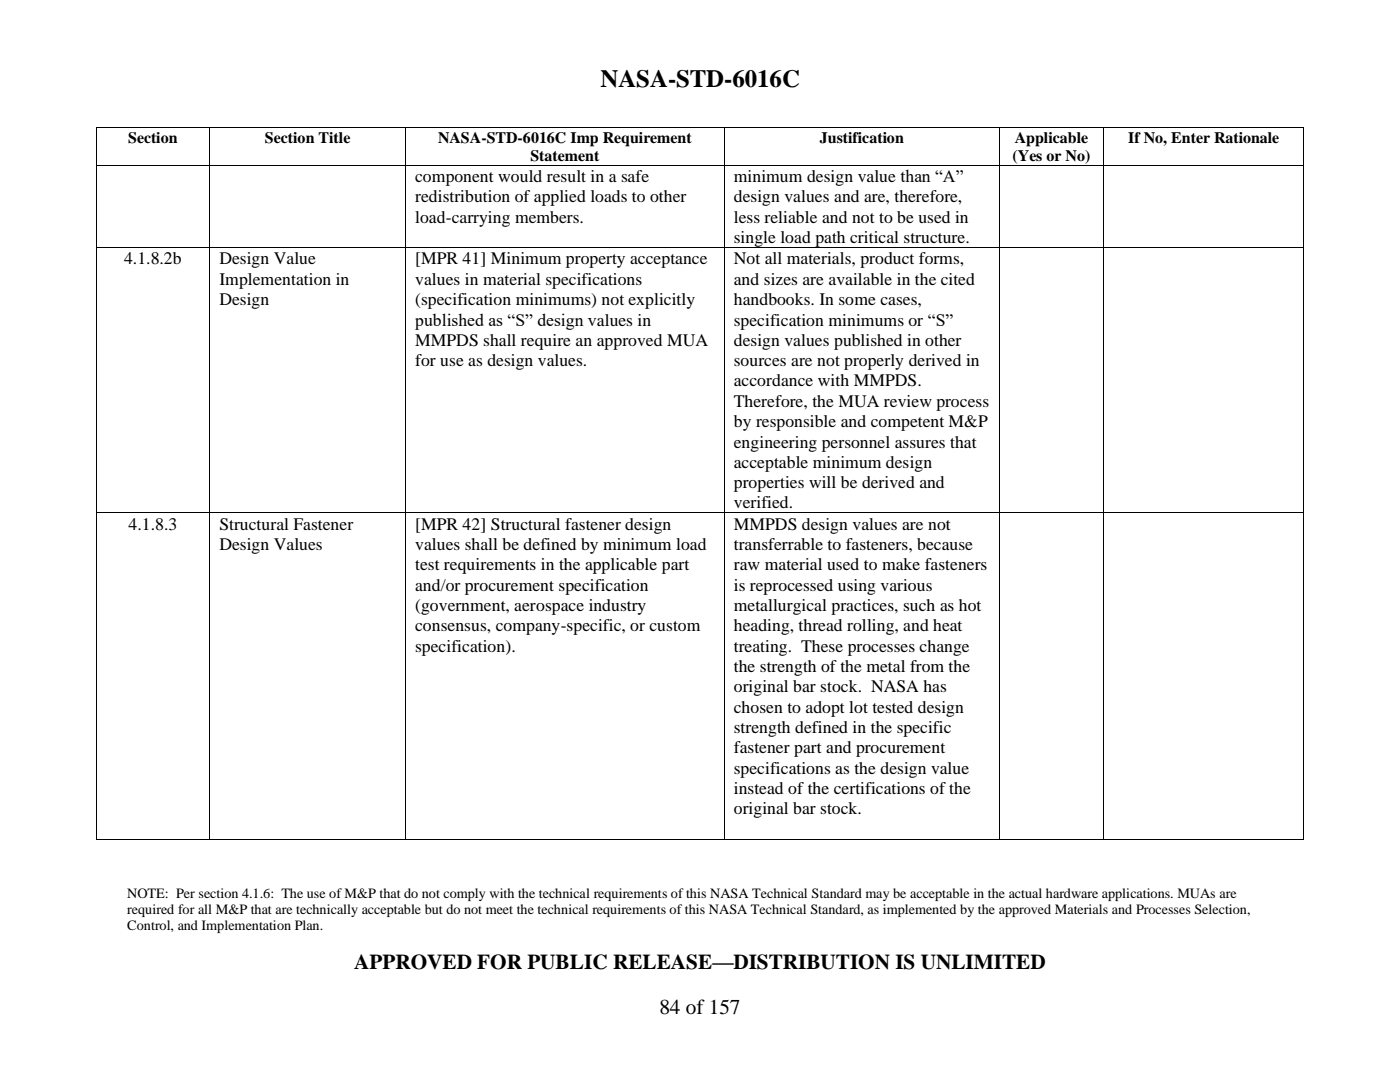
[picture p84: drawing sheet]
<svg xmlns="http://www.w3.org/2000/svg" width="279mm" height="216mm" viewBox="0 0 279 216" stroke-linecap="round" stroke-linejoin="round" font-family="sans-serif">
<defs><g id="words">
<text font-size="5" x="119.8" y="17.3">NASA-STD-6016C</text>
<g font-size="4.2">
<text x="70.7" y="193.4">APPROVED FOR PUBLIC RELEASE—DISTRIBUTION IS UNLIMITED</text>
<text x="131.6" y="202.3">84 of 157</text>
</g>
<g font-size="3.5">
<text x="82.9" y="36.4">component would result in a safe</text>
<text x="82.9" y="40.4">redistribution of applied loads to other</text>
<text x="146.4" y="36.4">minimum design value than “A”</text>
<text x="146.4" y="40.4">design values and are, therefore,</text>
<text x="82.9" y="44.5">load-carrying members.</text>
<text x="146.4" y="44.5">less reliable and not to be used in</text>
<text x="24.8" y="52.8">4.1.8.2b</text>
<text x="43.8" y="52.8">Design Value</text>
<text x="82.9" y="52.8">[MPR 41] Minimum property acceptance</text>
<text x="146.4" y="48.5">single load path critical structure.</text>
<text x="146.4" y="52.8">Not all materials, product forms,</text>
<text x="43.8" y="56.8">Implementation in</text>
<text x="82.9" y="56.8">values in material specifications</text>
<text x="146.4" y="56.8">and sizes are available in the cited</text>
<text x="43.8" y="60.9">Design</text>
<text x="82.9" y="60.9">(specification minimums) not explicitly</text>
<text x="82.9" y="65">published as “S” design values in</text>
<text x="146.4" y="60.9">handbooks. In some cases,</text>
<text x="146.4" y="65">specification minimums or “S”</text>
<text x="82.9" y="69">MMPDS shall require an approved MUA</text>
<text x="146.4" y="69">design values published in other</text>
<text x="82.9" y="73">for use as design values.</text>
<text x="146.4" y="73">sources are not properly derived in</text>
<text x="146.4" y="77.1">accordance with MMPDS.</text>
<text x="146.4" y="81.2">Therefore, the MUA review process</text>
<text x="146.4" y="85.2">by responsible and competent M&amp;P</text>
<text x="146.4" y="89.3">engineering personnel assures that</text>
<text x="146.4" y="93.3">acceptable minimum design</text>
<text x="146.4" y="97.4">properties will be derived and</text>
<text x="146.4" y="101.5">verified.</text>
<text x="25.7" y="105.7">4.1.8.3</text>
<text x="43.8" y="105.7">Structural Fastener</text>
<text x="82.9" y="105.7">[MPR 42] Structural fastener design</text>
<text x="146.4" y="105.7">MMPDS design values are not</text>
<text x="43.8" y="109.8">Design Values</text>
<text x="82.9" y="109.8">values shall be defined by minimum load</text>
<text x="82.9" y="113.8">test requirements in the applicable part</text>
<text x="146.4" y="109.8">transferrable to fasteners, because</text>
<text x="146.4" y="113.8">raw material used to make fasteners</text>
<text x="82.9" y="117.8">and/or procurement specification</text>
<text x="146.4" y="117.8">is reprocessed using various</text>
<text x="82.9" y="121.9">(government, aerospace industry</text>
<text x="82.9" y="126">consensus, company-specific, or custom</text>
<text x="146.4" y="121.9">metallurgical practices, such as hot</text>
<text x="146.4" y="126">heading, thread rolling, and heat</text>
<text x="82.9" y="130">specification).</text>
<text x="146.4" y="130">treating. These processes change</text>
<text x="146.4" y="134.1">the strength of the metal from the</text>
<text x="146.4" y="138.2">original bar stock. NASA has</text>
<text x="146.4" y="142.2">chosen to adopt lot tested design</text>
<text x="146.4" y="146.3">strength defined in the specific</text>
<text x="146.4" y="150.3">fastener part and procurement</text>
<text x="146.4" y="154.4">specifications as the design value</text>
<text x="146.4" y="158.4">instead of the certifications of the</text>
<text x="146.4" y="162.5">original bar stock.</text>
</g>
<g font-size="3.2">
<text x="25.6" y="28.5">Section</text>
<text x="52.9" y="28.5">Section Title</text>
<text x="87.4" y="28.5">NASA-STD-6016C Imp Requirement</text>
<text x="163.6" y="28.5">Justification</text>
<text x="202.5" y="28.5">Applicable</text>
<text x="225.2" y="28.5">If No, Enter Rationale</text>
<text x="105.9" y="32.2">Statement</text>
<text x="202.1" y="32.2">(Yes or No)</text>
</g>
<g font-size="2.8">
<text x="25.4" y="179.1">NOTE: Per section 4.1.6: The use of M&amp;P that do not comply with the technical requirements of this NASA Technical Standard may be acceptable in the actual hardware applications. MUAs are</text>
<text x="25.4" y="182.4">required for all M&amp;P that are technically acceptable but do not meet the technical requirements of this NASA Technical Standard, as implemented by the approved Materials and Processes Selection,</text>
<text x="25.4" y="185.6">Control, and Implementation Plan.</text>
</g>
</g></defs>
<g fill="#000">
<path d="M19.1 25.4h.2v.2h-.2z" fill-rule="evenodd"/>
<path d="M19.1 25.4h.2v.2h-.2z" fill-rule="evenodd"/>
<path d="M19.1 32.9h.2v.2h-.2z" fill-rule="evenodd"/>
<path d="M41.8 25.4h.2v.2h-.2z" fill-rule="evenodd"/>
<path d="M41.8 32.9h.2v.2h-.2z" fill-rule="evenodd"/>
<path d="M80.9 25.4h.2v.2h-.2z" fill-rule="evenodd"/>
<path d="M80.9 32.9h.2v.2h-.2z" fill-rule="evenodd"/>
<path d="M144.5 25.4h.1v.2h-.1z" fill-rule="evenodd"/>
<path d="M144.5 32.9h.1v.2h-.1z" fill-rule="evenodd"/>
<path d="M199.3 25.4h.2v.2h-.2z" fill-rule="evenodd"/>
<path d="M199.3 32.9h.2v.2h-.2z" fill-rule="evenodd"/>
<path d="M220.2 25.4h.2v.2h-.2z" fill-rule="evenodd"/>
<path d="M220.2 32.9h.2v.2h-.2z" fill-rule="evenodd"/>
<path d="M260.1 25.4h.2v.2h-.2z" fill-rule="evenodd"/>
<path d="M260.1 25.4h.2v.2h-.2z" fill-rule="evenodd"/>
<path d="M260.1 32.9h.2v.2h-.2z" fill-rule="evenodd"/>
<path d="M19.1 49.3h.2v.2h-.2z" fill-rule="evenodd"/>
<path d="M41.8 49.3h.2v.2h-.2z" fill-rule="evenodd"/>
<path d="M80.9 49.3h.2v.2h-.2z" fill-rule="evenodd"/>
<path d="M144.5 49.3h.1v.2h-.1z" fill-rule="evenodd"/>
<path d="M199.3 49.3h.2v.2h-.2z" fill-rule="evenodd"/>
<path d="M220.2 49.3h.2v.2h-.2z" fill-rule="evenodd"/>
<path d="M260.1 49.3h.2v.2h-.2z" fill-rule="evenodd"/>
<path d="M19.1 102.2h.2v.2h-.2z" fill-rule="evenodd"/>
<path d="M41.8 102.2h.2v.2h-.2z" fill-rule="evenodd"/>
<path d="M80.9 102.2h.2v.2h-.2z" fill-rule="evenodd"/>
<path d="M144.5 102.2h.1v.2h-.1z" fill-rule="evenodd"/>
<path d="M199.3 102.2h.2v.2h-.2z" fill-rule="evenodd"/>
<path d="M220.2 102.2h.2v.2h-.2z" fill-rule="evenodd"/>
<path d="M260.1 102.2h.2v.2h-.2z" fill-rule="evenodd"/>
<path d="M19.1 167.3h.2v.2h-.2z" fill-rule="evenodd"/>
<path d="M19.1 167.3h.2v.2h-.2z" fill-rule="evenodd"/>
<path d="M41.8 167.3h.2v.2h-.2z" fill-rule="evenodd"/>
<path d="M80.9 167.3h.2v.2h-.2z" fill-rule="evenodd"/>
<path d="M144.5 167.3h.1v.2h-.1z" fill-rule="evenodd"/>
<path d="M199.3 167.3h.2v.2h-.2z" fill-rule="evenodd"/>
<path d="M220.2 167.3h.2v.2h-.2z" fill-rule="evenodd"/>
<path d="M260.1 167.3h.2v.2h-.2z" fill-rule="evenodd"/>
<path d="M260.1 167.3h.2v.2h-.2z" fill-rule="evenodd"/>
</g>
<g fill="none" stroke="#000" stroke-width=".2">
<path d="M19.2 25.6v7.3M19.2 33.1v16.2M19.3 25.5h22.5M19.3 33h22.5M41.9 25.6v7.3M41.9 33.1v16.2M42 25.5h38.9M42 33h38.9M81 25.6v7.3M81 33.1v16.2M81.1 25.5h63.4M81.1 33h63.4"/>
<path d="M144.5 25.6v7.3M144.5 33.1v16.2M144.6 25.5h54.7M144.6 33h54.7M199.4 25.6v7.3M199.4 33.1v16.2M199.5 25.5h20.7M199.5 33h20.7M220.3 25.6v7.3M220.3 33.1v16.2M220.4 25.5h39.7M220.4 33h39.7"/>
<path d="M260.2 25.6v7.3M260.2 33.1v16.2M19.2 49.5v52.7M19.3 49.4h22.5M41.9 49.5v52.7M42 49.4h38.9M81 49.5v52.7M81.1 49.4h63.4M144.5 49.5v52.7M144.6 49.4h54.7M199.4 49.5v52.7M199.5 49.4h20.7"/>
<path d="M220.3 49.5v52.7M220.4 49.4h39.7M260.2 49.5v52.7M19.2 102.4v64.9M19.3 102.3h22.5M41.9 102.4v64.9M42 102.3h38.9M81 102.4v64.9M81.1 102.3h63.4M144.5 102.4v64.9M144.6 102.3h54.7M199.4 102.4v64.9"/>
<path d="M199.5 102.3h20.7M220.3 102.4v64.9M220.4 102.3h39.7M260.2 102.4v64.9M19.3 167.4h22.5M42 167.4h38.9M81.1 167.4h63.4M144.6 167.4h54.7M199.5 167.4h20.7M220.4 167.4h39.7"/>
</g>
<use href="#words"/>
</svg>
